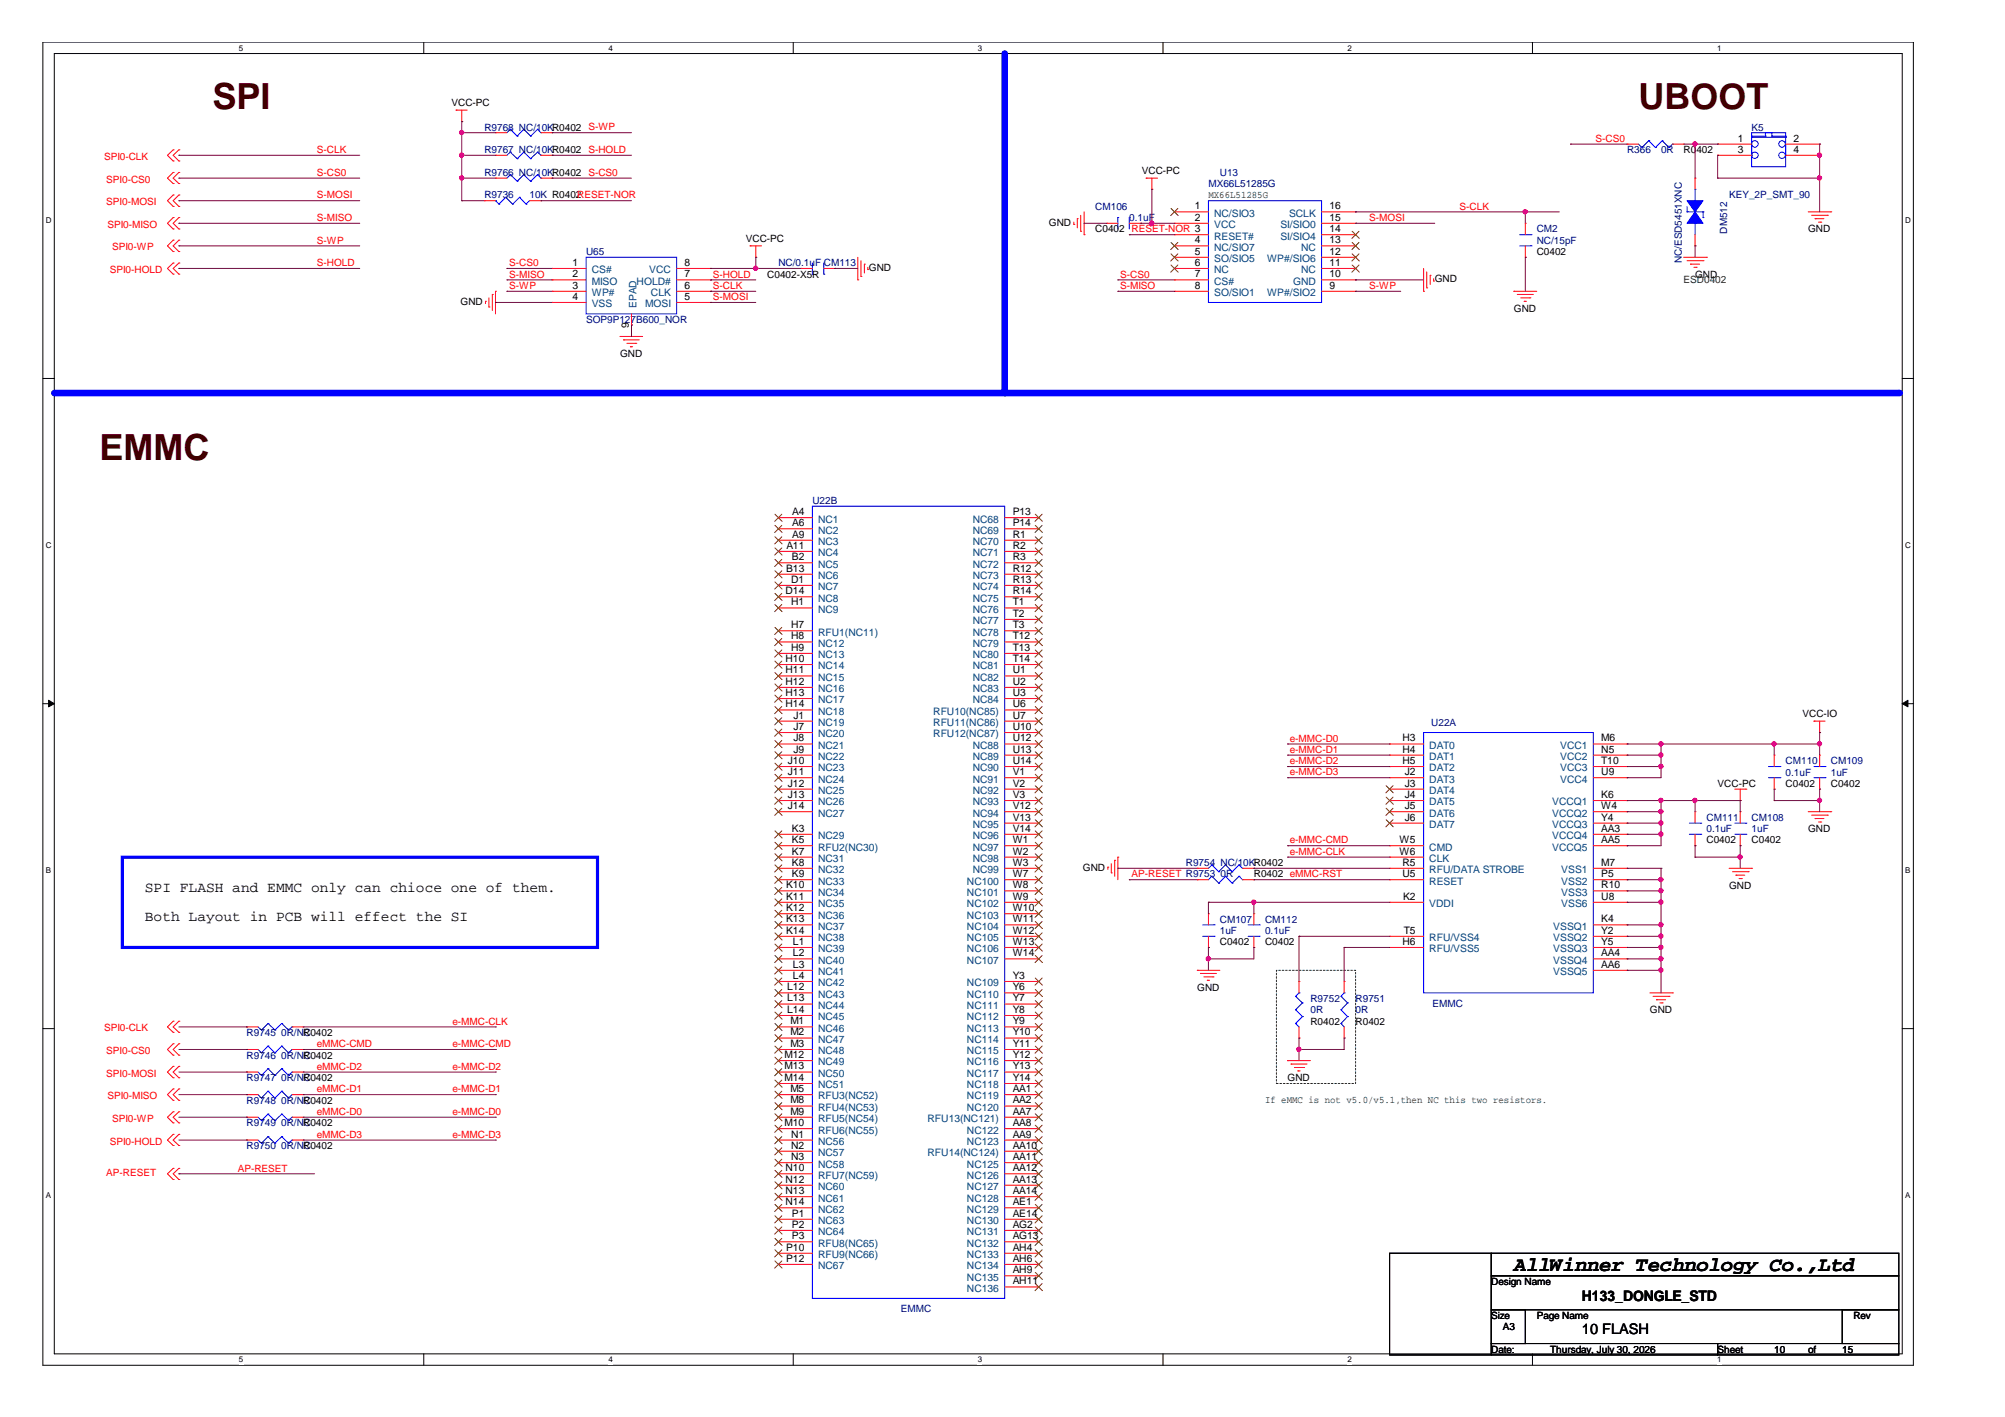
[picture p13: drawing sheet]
<svg xmlns="http://www.w3.org/2000/svg" width="297mm" height="210mm" viewBox="0 0 297 210" stroke-linecap="round" stroke-linejoin="round" font-family="sans-serif">
<defs><g id="words">
<g font-size="5.3" fill="#400000">
<text x="31.5" y="16.2">SPI</text>
<text x="242.7" y="16.2">UBOOT</text>
<text x="14.7" y="68.2">EMMC</text>
</g>
<text font-size="3" x="224.3" y="188.2">AllWinner Technology Co.,Ltd</text>
<g font-size="2.2">
<text x="21.5" y="132.1">SPI FLASH and EMMC only can chioce one of them.</text>
<text x="21.5" y="136.4">Both Layout in PCB will effect the SI</text>
<text x="234.4" y="197.7">10 FLASH</text>
<text x="234.4" y="192.7">H133_DONGLE_STD</text>
</g>
<g font-size="1.5">
<text x="66.9" y="15.6">VCC-PC</text>
<text x="249.4" y="22.7">R0402</text>
<text x="257.5" y="21">1</text>
<text x="257.5" y="22.6">3</text>
<text x="265.7" y="21">2</text>
<text x="265.7" y="22.6">4</text>
<text x="169.2" y="25.7">VCC-PC</text>
<text x="110.5" y="35.8">VCC-PC</text>
<text x="155.4" y="33.4">GND</text>
<text x="162.3" y="34.4">C0402 RESET-NOR 3</text>
<text x="177" y="31">1</text>
<text x="177" y="32.7">2</text>
<text x="197" y="34.4">14</text>
<text x="197" y="32.7">15</text>
<text x="197" y="31">16</text>
<text x="267.9" y="34.4">GND</text>
<text x="84.8" y="39.4">1</text>
<text x="84.8" y="41.1">2</text>
<text x="101.4" y="41.1">7</text>
<text x="101.4" y="39.4">8</text>
<text x="113.7" y="41.1">C0402-X5R</text>
<text x="128.7" y="40.1">GND</text>
<text x="177" y="41.1">7</text>
<text x="177" y="36">4</text>
<text x="177" y="37.7">5</text>
<text x="177" y="39.4">6</text>
<text x="197" y="41.1">10</text>
<text x="197" y="39.4">11</text>
<text x="197" y="36">13</text>
<text x="197" y="37.7">12</text>
<text x="212.6" y="41.8">GND</text>
<text x="227.7" y="37.8">C0402</text>
<text x="251.1" y="41.1">GND</text>
<text x="68.2" y="45.1">GND</text>
<text x="84.8" y="42.8">3</text>
<text x="84.8" y="44.4">4</text>
<text x="101.4" y="44.4">5</text>
<text x="101.4" y="42.8">6</text>
<text x="177" y="42.8">8</text>
<text x="197" y="42.8">9</text>
<text x="224.3" y="46.2">GND</text>
<text x="91.9" y="52.9">GND</text>
<text x="93.2" y="48.5" transform="rotate(-90 93.2 48.5)">9</text>
<text x="117.3" y="76.3">A4</text>
<text x="117.3" y="77.9">A6</text>
<text x="150" y="76.3">P13</text>
<text x="150" y="77.9">P14</text>
<text x="116.5" y="81.3">A11</text>
<text x="117.3" y="83">B2</text>
<text x="117.3" y="79.6">A9</text>
<text x="150" y="79.6">R1</text>
<text x="150" y="81.3">R2</text>
<text x="150" y="83">R3</text>
<text x="116.4" y="88">D14</text>
<text x="116.5" y="84.7">B13</text>
<text x="117.2" y="86.3">D1</text>
<text x="117.2" y="89.7">H1</text>
<text x="150" y="84.7">R12</text>
<text x="150" y="86.3">R13</text>
<text x="150" y="88">R14</text>
<text x="150" y="89.7">T1</text>
<text x="117.2" y="93.1">H7</text>
<text x="117.2" y="94.7">H8</text>
<text x="150" y="91.4">T2</text>
<text x="150" y="93.1">T3</text>
<text x="150" y="94.7">T12</text>
<text x="116.4" y="98.1">H10</text>
<text x="116.4" y="99.8">H11</text>
<text x="116.4" y="101.4">H12</text>
<text x="117.2" y="96.4">H9</text>
<text x="150" y="96.4">T13</text>
<text x="150" y="98.1">T14</text>
<text x="150" y="99.8">U1</text>
<text x="150" y="101.4">U2</text>
<text x="116.4" y="103.1">H13</text>
<text x="116.4" y="104.8">H14</text>
<text x="117.6" y="106.4">J1</text>
<text x="150" y="103.1">U3</text>
<text x="150" y="104.8">U6</text>
<text x="150" y="106.4">U7</text>
<text x="267" y="106.2">VCC-IO</text>
<text x="116.7" y="113.2">J10</text>
<text x="117.6" y="108.1">J7</text>
<text x="117.6" y="109.8">J8</text>
<text x="117.6" y="111.5">J9</text>
<text x="150" y="109.8">U12</text>
<text x="150" y="111.5">U13</text>
<text x="150" y="113.2">U14</text>
<text x="150" y="108.1">U10</text>
<text x="207.8" y="109.8">H3</text>
<text x="207.8" y="111.5">H4</text>
<text x="207.8" y="113.2">H5</text>
<text x="237.2" y="109.8">M6</text>
<text x="237.2" y="111.5">N5</text>
<text x="237.2" y="113.2">T10</text>
<text x="116.7" y="114.8">J11</text>
<text x="116.7" y="116.5">J12</text>
<text x="116.7" y="118.2">J13</text>
<text x="116.7" y="119.9">J14</text>
<text x="150" y="114.8">V1</text>
<text x="150" y="116.5">V2</text>
<text x="150" y="118.2">V3</text>
<text x="150" y="119.9">V12</text>
<text x="208.1" y="114.8">J2</text>
<text x="208.1" y="116.5">J3</text>
<text x="208.1" y="118.2">J4</text>
<text x="208.1" y="119.9">J5</text>
<text x="237.2" y="118.2">K6</text>
<text x="237.2" y="114.8">U9</text>
<text x="237.2" y="119.9">W4</text>
<text x="254.5" y="116.6">VCC-PC</text>
<text x="264.5" y="116.6">C0402</text>
<text x="271.2" y="116.6">C0402</text>
<text x="117.3" y="123.2">K3</text>
<text x="117.3" y="124.9">K5</text>
<text x="150" y="121.6">V13</text>
<text x="150" y="123.2">V14</text>
<text x="150" y="124.9">W1</text>
<text x="207.3" y="124.9">W5</text>
<text x="208.1" y="121.6">J6</text>
<text x="237.2" y="121.6">Y4</text>
<text x="237.2" y="123.2">AA3</text>
<text x="237.2" y="124.9">AA5</text>
<text x="252.8" y="124.9">C0402</text>
<text x="259.5" y="124.9">C0402</text>
<text x="267.9" y="123.3">GND</text>
<text x="116.5" y="131.6">K10</text>
<text x="117.3" y="126.6">K7</text>
<text x="117.3" y="128.2">K8</text>
<text x="117.3" y="129.9">K9</text>
<text x="150" y="126.6">W2</text>
<text x="150" y="128.2">W3</text>
<text x="150" y="129.9">W7</text>
<text x="150" y="131.6">W8</text>
<text x="160.4" y="129">GND</text>
<text x="185.8" y="130">R0402 eMMC-RST</text>
<text x="207.3" y="126.6">W6</text>
<text x="207.8" y="128.2">R5</text>
<text x="207.8" y="129.9">U5</text>
<text x="237.2" y="128.2">M7</text>
<text x="237.2" y="129.9">P5</text>
<text x="237.2" y="131.6">R10</text>
<text x="256.2" y="131.7">GND</text>
<text x="116.5" y="133.3">K11</text>
<text x="116.5" y="135">K12</text>
<text x="116.5" y="136.6">K13</text>
<text x="150" y="133.3">W9</text>
<text x="150" y="135">W10</text>
<text x="150" y="136.6">W11</text>
<text x="207.9" y="133.3">K2</text>
<text x="237.2" y="136.6">K4</text>
<text x="237.2" y="133.3">U8</text>
<text x="116.5" y="138.3">K14</text>
<text x="117.5" y="140">L1</text>
<text x="117.5" y="141.7">L2</text>
<text x="117.5" y="143.4">L3</text>
<text x="150" y="138.3">W12</text>
<text x="150" y="140">W13</text>
<text x="150" y="141.7">W14</text>
<text x="180.7" y="140.1">C0402</text>
<text x="187.4" y="140.1">C0402</text>
<text x="207.8" y="140">H6</text>
<text x="208" y="138.3">T5</text>
<text x="237.2" y="138.3">Y2</text>
<text x="237.2" y="140">Y5</text>
<text x="237.2" y="141.7">AA4</text>
<text x="237.2" y="143.4">AA6</text>
<text x="116.6" y="146.7">L12</text>
<text x="116.6" y="148.4">L13</text>
<text x="117.5" y="145">L4</text>
<text x="150" y="145">Y3</text>
<text x="150" y="146.7">Y6</text>
<text x="150" y="148.4">Y7</text>
<text x="177.4" y="146.7">GND</text>
<text x="44.9" y="153.5">R0402</text>
<text x="116.6" y="150">L14</text>
<text x="117.1" y="151.7">M1</text>
<text x="117.1" y="153.4">M2</text>
<text x="117.1" y="155.1">M3</text>
<text x="150" y="150">Y8</text>
<text x="150" y="151.7">Y9</text>
<text x="150" y="153.4">Y10</text>
<text x="150" y="155.1">Y11</text>
<text x="194.1" y="151.8">R0402</text>
<text x="200.8" y="151.8">R0402</text>
<text x="244.4" y="150.1">GND</text>
<text x="44.9" y="156.8">R0402</text>
<text x="44.9" y="160.2">R0402</text>
<text x="116.2" y="156.7">M12</text>
<text x="116.2" y="158.4">M13</text>
<text x="116.2" y="160.1">M14</text>
<text x="117.1" y="161.8">M5</text>
<text x="150" y="156.7">Y12</text>
<text x="150" y="158.4">Y13</text>
<text x="150" y="160.1">Y14</text>
<text x="150" y="161.8">AA1</text>
<text x="190.8" y="160.2">GND</text>
<text x="44.9" y="166.8">R0402</text>
<text x="44.9" y="163.5">R0402</text>
<text x="116.2" y="166.8">M10</text>
<text x="117.1" y="163.5">M8</text>
<text x="117.1" y="165.1">M9</text>
<text x="150" y="163.5">AA2</text>
<text x="150" y="165.1">AA7</text>
<text x="150" y="166.8">AA8</text>
<text x="44.9" y="170.2">R0402</text>
<text x="116.4" y="173.5">N10</text>
<text x="117.2" y="168.5">N1</text>
<text x="117.2" y="170.2">N2</text>
<text x="117.2" y="171.8">N3</text>
<text x="150" y="168.5">AA9</text>
<text x="150" y="170.2">AA10</text>
<text x="150" y="171.8">AA11</text>
<text x="150" y="173.5">AA12</text>
<text x="116.4" y="175.2">N12</text>
<text x="116.4" y="176.9">N13</text>
<text x="116.4" y="178.5">N14</text>
<text x="150" y="175.2">AA13</text>
<text x="150" y="176.9">AA14</text>
<text x="150" y="178.5">AE1</text>
<text x="116.5" y="185.3">P10</text>
<text x="117.3" y="180.2">P1</text>
<text x="117.3" y="181.9">P2</text>
<text x="117.3" y="183.6">P3</text>
<text x="150" y="180.2">AE14</text>
<text x="150" y="181.9">AG2</text>
<text x="150" y="183.6">AG13</text>
<text x="150" y="185.3">AH4</text>
<text x="116.5" y="186.9">P12</text>
<text x="150" y="186.9">AH6</text>
<text x="150" y="188.6">AH9</text>
<text x="150" y="190.3">AH11</text>
<text x="220.9" y="190.3">Design Name</text>
<text x="220.9" y="195.4">Size</text>
<text x="222.6" y="197">A3</text>
<text x="227.7" y="195.4">Page Name</text>
<text x="274.6" y="195.4">Rev</text>
<text x="220.9" y="200.4">Date:</text>
<text x="229.7" y="200.4">Thursday, July 30, 2026</text>
<text x="254.5" y="200.4">Sheet</text>
<text x="262.8" y="200.4">10</text>
<text x="267.9" y="200.4">of</text>
<text x="272.9" y="200.4">15</text>
</g>
<g font-size="1.5" fill="#f00">
<text x="15.4" y="23.7">SPI0-CLK</text>
<text x="46.9" y="22.7">S-CLK</text>
<text x="236.4" y="21">S-CS0</text>
<text x="15.7" y="27.1">SPI0-CS0</text>
<text x="46.9" y="29.4">S-MOSI</text>
<text x="46.9" y="26">S-CS0</text>
<text x="15.7" y="30.4">SPI0-MOSI</text>
<text x="15.9" y="33.8">SPI0-MISO</text>
<text x="46.9" y="32.7">S-MISO</text>
<text x="202.9" y="32.7">S-MOSI</text>
<text x="216.2" y="31">S-CLK</text>
<text x="16.3" y="40.5">SPI0-HOLD</text>
<text x="16.6" y="37.1">SPI0-WP</text>
<text x="46.9" y="36.1">S-WP</text>
<text x="46.9" y="39.4">S-HOLD</text>
<text x="75.4" y="39.4">S-CS0</text>
<text x="75.4" y="41.1">S-MISO</text>
<text x="105.6" y="41.1">S-HOLD</text>
<text x="165.9" y="41.1">S-CS0</text>
<text x="75.4" y="42.8">S-WP</text>
<text x="105.6" y="44.5">S-MOSI</text>
<text x="105.6" y="42.8">S-CLK</text>
<text x="165.9" y="42.8">S-MISO</text>
<text x="202.9" y="42.8">S-WP</text>
<text x="191.1" y="113.2">e-MMC-D2</text>
<text x="191.1" y="109.9">e-MMC-D0</text>
<text x="191.1" y="111.5">e-MMC-D1</text>
<text x="191.1" y="114.9">e-MMC-D3</text>
<text x="191.1" y="124.9">e-MMC-CMD</text>
<text x="167.6" y="130">AP-RESET R9753 0R</text>
<text x="191.1" y="126.6">e-MMC-CLK</text>
<text x="15.4" y="152.8">SPI0-CLK</text>
<text x="46.9" y="155.1">eMMC-CMD</text>
<text x="67.1" y="155.1">e-MMC-CMD</text>
<text x="67.1" y="151.8">e-MMC-CLK</text>
<text x="15.7" y="156.1">SPI0-CS0</text>
<text x="15.7" y="159.5">SPI0-MOSI</text>
<text x="46.9" y="158.5">eMMC-D2</text>
<text x="46.9" y="161.8">eMMC-D1</text>
<text x="67.1" y="158.5">e-MMC-D2</text>
<text x="67.1" y="161.8">e-MMC-D1</text>
<text x="15.9" y="162.8">SPI0-MISO</text>
<text x="16.6" y="166.2">SPI0-WP</text>
<text x="46.9" y="165.2">eMMC-D0</text>
<text x="67.1" y="165.2">e-MMC-D0</text>
<text x="16.3" y="169.6">SPI0-HOLD</text>
<text x="35.2" y="173.5">AP-RESET</text>
<text x="46.9" y="168.5">eMMC-D3</text>
<text x="67.1" y="168.5">e-MMC-D3</text>
<text x="15.7" y="174.3">AP-RESET</text>
</g>
<g font-size="1.5" fill="#000080">
<text x="71.8" y="22.7">R9767 NC/10KR0402 S-HOLD</text>
<text x="71.8" y="19.4">R9768 NC/10KR0402 S-WP</text>
<text x="241" y="22.7">R366</text>
<text x="246.1" y="22.7">0R</text>
<text x="259.5" y="19.4">K5</text>
<text x="71.8" y="29.4">R9736</text>
<text x="71.8" y="26">R9766 NC/10KR0402 S-CS0</text>
<text x="78.4" y="29.4">10K R0402RESET-NOR</text>
<text x="179" y="27.7">MX66L51285G</text>
<text x="180.7" y="26">U13</text>
<text x="256.2" y="29.4">KEY_2P_SMT_90</text>
<text x="162.3" y="31.1">CM106</text>
<text x="167.3" y="32.7">0.1uF</text>
<text x="227.7" y="34.4">CM2</text>
<text x="255.9" y="34.6" transform="rotate(-90 255.9 34.6)">DM512</text>
<text x="86.8" y="37.8">U65</text>
<text x="115.3" y="39.5">NC/0.1uF CM113</text>
<text x="227.7" y="36.1">NC/15pF</text>
<text x="249.2" y="39" transform="rotate(-90 249.2 39)">NC/ESD5451XNC</text>
<text x="86.8" y="47.9">SOP9P127B600_NOR</text>
<text x="120.4" y="74.6">U22B</text>
<text x="212" y="107.5">U22A</text>
<text x="264.5" y="113.2">CM110</text>
<text x="271.2" y="113.2">CM109</text>
<text x="264.5" y="114.9">0.1uF</text>
<text x="271.2" y="114.9">1uF</text>
<text x="252.8" y="121.6">CM111</text>
<text x="252.8" y="123.3">0.1uF</text>
<text x="259.5" y="121.6">CM108</text>
<text x="259.5" y="123.3">1uF</text>
<text x="175.7" y="128.3">R9754 NC/10KR0402</text>
<text x="180.7" y="136.7">CM107</text>
<text x="187.4" y="136.7">CM112</text>
<text x="180.7" y="138.4">1uF</text>
<text x="187.4" y="138.4">0.1uF</text>
<text x="194.1" y="148.4">R9752</text>
<text x="200.8" y="148.4">R9751</text>
<text x="212.2" y="149.1">EMMC</text>
<text x="36.5" y="153.5">R9745 0R/NC</text>
<text x="194.1" y="150.1">0R</text>
<text x="200.8" y="150.1">0R</text>
<text x="36.5" y="156.8">R9746 0R/NC</text>
<text x="36.5" y="160.2">R9747 0R/NC</text>
<text x="36.5" y="166.8">R9749 0R/NC</text>
<text x="36.5" y="163.5">R9748 0R/NC</text>
<text x="36.5" y="170.2">R9750 0R/NC</text>
<text x="133.4" y="194.4">EMMC</text>
</g>
<g font-size="1.5" fill="#008000">
<text x="179" y="29.3">MX66L51285G</text>
<text x="249.4" y="42">ESD0402</text>
<text x="187.4" y="163.4">If eMMC is not v5.0/v5.1,then NC this two resistors.</text>
</g>
<g font-size="1.5" fill="#004080">
<text x="179.9" y="35.5">RESET#</text>
<text x="179.9" y="32.1">NC/SIO3</text>
<text x="179.9" y="33.8">VCC</text>
<text x="189.7" y="35.5">SI/SIO4</text>
<text x="189.7" y="33.8">SI/SIO0</text>
<text x="191" y="32.1">SCLK</text>
<text x="87.7" y="40.5">CS#</text>
<text x="96.2" y="40.5">VCC</text>
<text x="179.9" y="37.1">NC/SIO7</text>
<text x="179.9" y="38.8">SO/SIO5</text>
<text x="179.9" y="40.5">NC</text>
<text x="187.7" y="38.8">WP#/SIO6</text>
<text x="192.7" y="40.5">NC</text>
<text x="192.7" y="37.1">NC</text>
<text x="87.7" y="42.2">MISO</text>
<text x="87.7" y="43.9">WP#</text>
<text x="87.7" y="45.5">VSS</text>
<text x="94.3" y="45.6" transform="rotate(-90 94.3 45.6)">EPAD</text>
<text x="94.3" y="42.2">HOLD#</text>
<text x="95.6" y="45.5">MOSI</text>
<text x="96.4" y="43.9">CLK</text>
<text x="179.9" y="42.2">CS#</text>
<text x="179.9" y="43.9">SO/SIO1</text>
<text x="187.7" y="43.9">WP#/SIO2</text>
<text x="191.6" y="42.2">GND</text>
<text x="121.2" y="77.4">NC1</text>
<text x="144.1" y="77.4">NC68</text>
<text x="121.2" y="79.1">NC2</text>
<text x="121.2" y="80.7">NC3</text>
<text x="121.2" y="82.4">NC4</text>
<text x="144.1" y="79.1">NC69</text>
<text x="144.1" y="80.7">NC70</text>
<text x="144.1" y="82.4">NC71</text>
<text x="121.2" y="84.1">NC5</text>
<text x="121.2" y="85.8">NC6</text>
<text x="121.2" y="87.4">NC7</text>
<text x="121.2" y="89.1">NC8</text>
<text x="144.1" y="84.1">NC72</text>
<text x="144.1" y="85.8">NC73</text>
<text x="144.1" y="87.4">NC74</text>
<text x="144.1" y="89.1">NC75</text>
<text x="121.2" y="90.8">NC9</text>
<text x="121.2" y="94.2">RFU1(NC11)</text>
<text x="121.2" y="95.8">NC12</text>
<text x="144.1" y="90.8">NC76</text>
<text x="144.1" y="92.5">NC77</text>
<text x="144.1" y="94.2">NC78</text>
<text x="144.1" y="95.8">NC79</text>
<text x="121.2" y="97.5">NC13</text>
<text x="121.2" y="99.2">NC14</text>
<text x="121.2" y="100.9">NC15</text>
<text x="144.1" y="97.5">NC80</text>
<text x="144.1" y="99.2">NC81</text>
<text x="144.1" y="100.9">NC82</text>
<text x="121.2" y="102.5">NC16</text>
<text x="121.2" y="104.2">NC17</text>
<text x="121.2" y="105.9">NC18</text>
<text x="121.2" y="107.5">NC19</text>
<text x="138.3" y="105.9">RFU10(NC85)</text>
<text x="138.3" y="107.5">RFU11(NC86)</text>
<text x="144.1" y="102.5">NC83</text>
<text x="144.1" y="104.2">NC84</text>
<text x="121.2" y="109.2">NC20</text>
<text x="121.2" y="110.9">NC21</text>
<text x="121.2" y="112.6">NC22</text>
<text x="138.3" y="109.2">RFU12(NC87)</text>
<text x="144.1" y="110.9">NC88</text>
<text x="144.1" y="112.6">NC89</text>
<text x="211.8" y="110.9">DAT0</text>
<text x="211.8" y="112.6">DAT1</text>
<text x="231.1" y="110.9">VCC1</text>
<text x="231.1" y="112.6">VCC2</text>
<text x="121.2" y="114.3">NC23</text>
<text x="121.2" y="115.9">NC24</text>
<text x="121.2" y="117.6">NC25</text>
<text x="121.2" y="119.3">NC26</text>
<text x="144.1" y="114.3">NC90</text>
<text x="144.1" y="115.9">NC91</text>
<text x="144.1" y="117.6">NC92</text>
<text x="144.1" y="119.3">NC93</text>
<text x="211.8" y="114.3">DAT2</text>
<text x="211.8" y="115.9">DAT3</text>
<text x="211.8" y="117.6">DAT4</text>
<text x="211.8" y="119.3">DAT5</text>
<text x="230" y="119.3">VCCQ1</text>
<text x="231.1" y="114.3">VCC3</text>
<text x="231.1" y="115.9">VCC4</text>
<text x="121.2" y="121">NC27</text>
<text x="121.2" y="124.3">NC29</text>
<text x="121.2" y="126">RFU2(NC30)</text>
<text x="144.1" y="121">NC94</text>
<text x="144.1" y="122.7">NC95</text>
<text x="144.1" y="124.3">NC96</text>
<text x="144.1" y="126">NC97</text>
<text x="211.8" y="121">DAT6</text>
<text x="211.8" y="122.7">DAT7</text>
<text x="211.8" y="126">CMD</text>
<text x="230" y="121">VCCQ2</text>
<text x="230" y="122.7">VCCQ3</text>
<text x="230" y="124.3">VCCQ4</text>
<text x="230" y="126">VCCQ5</text>
<text x="121.2" y="127.7">NC31</text>
<text x="121.2" y="129.3">NC32</text>
<text x="121.2" y="131">NC33</text>
<text x="143.3" y="131">NC100</text>
<text x="144.1" y="127.7">NC98</text>
<text x="144.1" y="129.3">NC99</text>
<text x="211.8" y="129.3">RFU/DATA STROBE</text>
<text x="211.8" y="131">RESET</text>
<text x="211.8" y="127.7">CLK</text>
<text x="231.3" y="129.3">VSS1</text>
<text x="231.3" y="131">VSS2</text>
<text x="121.2" y="132.7">NC34</text>
<text x="121.2" y="134.4">NC35</text>
<text x="121.2" y="136.1">NC36</text>
<text x="121.2" y="137.7">NC37</text>
<text x="143.3" y="132.7">NC101</text>
<text x="143.3" y="134.4">NC102</text>
<text x="143.3" y="136.1">NC103</text>
<text x="143.3" y="137.7">NC104</text>
<text x="211.8" y="134.4">VDDI</text>
<text x="230.1" y="137.7">VSSQ1</text>
<text x="231.3" y="132.7">VSS3</text>
<text x="231.3" y="134.4">VSS6</text>
<text x="121.2" y="139.4">NC38</text>
<text x="121.2" y="141.1">NC39</text>
<text x="121.2" y="142.8">NC40</text>
<text x="143.3" y="139.4">NC105</text>
<text x="143.3" y="141.1">NC106</text>
<text x="143.3" y="142.8">NC107</text>
<text x="211.8" y="141.1">RFU/VSS5</text>
<text x="211.8" y="139.4">RFU/VSS4</text>
<text x="230.1" y="139.4">VSSQ2</text>
<text x="230.1" y="141.1">VSSQ3</text>
<text x="230.1" y="142.8">VSSQ4</text>
<text x="121.2" y="144.5">NC41</text>
<text x="121.2" y="146.1">NC42</text>
<text x="121.2" y="147.8">NC43</text>
<text x="121.2" y="149.5">NC44</text>
<text x="143.3" y="146.1">NC109</text>
<text x="143.3" y="147.8">NC110</text>
<text x="143.3" y="149.5">NC111</text>
<text x="230.1" y="144.5">VSSQ5</text>
<text x="121.2" y="151.1">NC45</text>
<text x="121.2" y="152.8">NC46</text>
<text x="121.2" y="154.5">NC47</text>
<text x="143.3" y="151.1">NC112</text>
<text x="143.3" y="152.8">NC113</text>
<text x="143.3" y="154.5">NC114</text>
<text x="121.2" y="156.2">NC48</text>
<text x="121.2" y="157.8">NC49</text>
<text x="121.2" y="159.5">NC50</text>
<text x="121.2" y="161.2">NC51</text>
<text x="143.3" y="156.2">NC115</text>
<text x="143.3" y="157.8">NC116</text>
<text x="143.3" y="159.5">NC117</text>
<text x="143.3" y="161.2">NC118</text>
<text x="121.2" y="162.9">RFU3(NC52)</text>
<text x="121.2" y="164.6">RFU4(NC53)</text>
<text x="121.2" y="166.2">RFU5(NC54)</text>
<text x="121.2" y="167.9">RFU6(NC55)</text>
<text x="137.4" y="166.2">RFU13(NC121)</text>
<text x="143.3" y="162.9">NC119</text>
<text x="143.3" y="164.6">NC120</text>
<text x="143.3" y="167.9">NC122</text>
<text x="121.2" y="169.6">NC56</text>
<text x="121.2" y="171.3">NC57</text>
<text x="121.2" y="172.9">NC58</text>
<text x="137.4" y="171.3">RFU14(NC124)</text>
<text x="143.3" y="169.6">NC123</text>
<text x="143.3" y="172.9">NC125</text>
<text x="121.2" y="174.6">RFU7(NC59)</text>
<text x="121.2" y="176.3">NC60</text>
<text x="121.2" y="178">NC61</text>
<text x="121.2" y="179.6">NC62</text>
<text x="143.3" y="174.6">NC126</text>
<text x="143.3" y="176.3">NC127</text>
<text x="143.3" y="178">NC128</text>
<text x="143.3" y="179.6">NC129</text>
<text x="121.2" y="181.3">NC63</text>
<text x="121.2" y="183">NC64</text>
<text x="121.2" y="184.7">RFU8(NC65)</text>
<text x="143.3" y="181.3">NC130</text>
<text x="143.3" y="183">NC131</text>
<text x="143.3" y="184.7">NC132</text>
<text x="121.2" y="186.4">RFU9(NC66)</text>
<text x="121.2" y="188">NC67</text>
<text x="143.3" y="186.4">NC133</text>
<text x="143.3" y="188">NC134</text>
<text x="143.3" y="189.7">NC135</text>
<text x="143.3" y="191.4">NC136</text>
</g>
<g font-size="1.2">
<text x="35.4" y="7.5">5</text>
<text x="90.1" y="7.5">4</text>
<text x="144.9" y="7.5">3</text>
<text x="199.6" y="7.5">2</text>
<text x="254.4" y="7.5">1</text>
<text x="6.8" y="33.1">D</text>
<text x="282.2" y="33.1">D</text>
<text x="6.8" y="81.2">C</text>
<text x="282.2" y="81.2">C</text>
<text x="6.8" y="129.4">B</text>
<text x="282.2" y="129.4">B</text>
<text x="6.8" y="177.5">A</text>
<text x="282.2" y="177.5">A</text>
<text x="35.4" y="201.8">5</text>
<text x="90.1" y="201.8">4</text>
<text x="144.9" y="201.8">3</text>
<text x="199.6" y="201.8">2</text>
<text x="254.4" y="201.8">1</text>
</g>
</g></defs>
<path d="M6.3 6.2h277.2v196h-277.2zM8 7.9h273.8v192.6h-273.8z" fill="none" stroke="#000" stroke-width=".15"/>
<g fill="#fff">
<path d="M35.4 6.4h.6v1.4h-.6z"/>
<path d="M35.4 200.7h.6v1.4h-.6z"/>
</g>
<path d="M62.8 6.2v1.7M62.8 200.5v1.7" fill="none" stroke="#000" stroke-width=".15"/>
<g fill="#fff">
<path d="M90.1 6.4h.7v1.4h-.7z"/>
<path d="M90.1 200.7h.7v1.4h-.7z"/>
</g>
<path d="M117.5 6.2v1.7M117.5 200.5v1.7" fill="none" stroke="#000" stroke-width=".15"/>
<g fill="#fff">
<path d="M144.9 6.4h.6v1.4h-.6z"/>
<path d="M144.9 200.7h.6v1.4h-.6z"/>
</g>
<path d="M172.3 6.2v1.7M172.3 200.5v1.7" fill="none" stroke="#000" stroke-width=".15"/>
<g fill="#fff">
<path d="M199.6 6.4h.7v1.4h-.7z"/>
<path d="M199.6 200.7h.7v1.4h-.7z"/>
</g>
<path d="M227 6.2v1.7M227 200.5v1.7" fill="none" stroke="#000" stroke-width=".15"/>
<g fill="#fff">
<path d="M254.4 6.4h.6v1.4h-.6z"/>
<path d="M254.4 200.7h.6v1.4h-.6z"/>
<path d="M6.8 32h.8v1.3h-.8z"/>
<path d="M282.2 32h.9v1.3h-.9z"/>
<path d="M6.8 80.1h.8v1.4h-.8z"/>
<path d="M282.2 80.1h.9v1.4h-.9z"/>
</g>
<path d="M6.3 56.1h1.7M281.8 56.1h1.7" fill="none" stroke="#000" stroke-width=".15"/>
<g fill="#fff">
<path d="M6.8 128.3h.7v1.3h-.7z"/>
<path d="M282.2 128.3h.8v1.3h-.8z"/>
</g>
<path d="M6.3 104.2h1.7M281.8 104.2h1.7" fill="none" stroke="#000" stroke-width=".15"/>
<path d="M7.2 103.7l.8 .5-.8 .5zM281.8 104.2l.9-.5v1z" fill="#000" stroke="#000" stroke-width=".15"/>
<g fill="#fff">
<path d="M6.8 176.4h.7v1.4h-.7z"/>
<path d="M282.2 176.4h.8v1.4h-.8z"/>
</g>
<path d="M6.3 152.4h1.7M281.8 152.4h1.7" fill="none" stroke="#000" stroke-width=".15"/>
<path d="M8 58.2h273.3" fill="none" stroke="#00f" stroke-width=".97"/>
<circle cx="281.3" cy="58.2" r=".49" fill="#00f"/>
<path d="M148.8 7.9v50.3" fill="none" stroke="#00f" stroke-width=".97"/>
<circle cx="148.8" cy="58.2" r=".49" fill="#00f"/>
<path d="M18.1 127h70.4v13.3h-70.4z" fill="none" stroke="#00f" stroke-width=".47"/>
<path d="M189.1 143.7h11.7v16.8h-11.7z" fill="none" stroke="#008000" stroke-width=".15" stroke-dasharray=".3 .3"/>
<g fill="none" stroke="#f00" stroke-width=".15">
<path d="M67.6 16.3h.1M67.6 16.3h1.6M68.4 18h.1M68.4 16.3v1.7M73.4 19.7h.1M73.4 19.7h1.7M80.1 19.7h1.7M81.8 19.7h.1M25.7 25.5h.1M25.7 27.2h.1M25.7 28.9h.1M25.7 30.6h.1"/>
<path d="M25.7 32.2h.1M25.7 33.9h.1M25.7 35.6h.1M25.7 37.3h.1M25.7 22.2h.1M25.7 23.8h.1M25.7 39h.1M25.7 25.5l-.9 .9 .9 .8M25.7 28.9l-.9 .8 .9 .9M25.7 32.2l-.9 .9 .9 .8M25.7 35.6l-.9 .8 .9 .9M25.7 22.2l-.9 .8 .9 .8"/>
<path d="M25.7 39l-.9 .8 .9 .8M26.5 25.5h.1M26.5 27.2h.1M26.5 28.9h.1M26.5 30.6h.1M26.5 32.2h.1M26.5 33.9h.1M26.5 35.6h.1M26.5 37.3h.1M26.5 22.2h.1M26.5 23.8h.1M26.5 39h.1"/>
<path d="M26.5 25.5l-.8 .9 .8 .8M26.5 28.9l-.8 .8 .8 .9M26.5 32.2l-.8 .9 .8 .8M26.5 35.6l-.8 .8 .8 .9M26.5 22.2l-.8 .8 .8 .8M26.5 39l-.8 .8 .8 .8M71.8 29.7h.1M71.8 29.7h1.6M73.4 23h.1M73.4 26.4h.1M73.4 26.4h1.7M73.4 23h1.7"/>
<path d="M78.4 29.7h1.7M80.1 29.7h.1M80.1 26.4h1.7M80.1 23h1.7M81.8 23h.1M81.8 39.8h.1M81.8 26.4h.1M81.8 39.8h5M100.2 39.8h5.1M105.3 39.8h.1M111.1 36.4h.1M111.1 36.4h1.7"/>
<path d="M112 38.1h.1M112 36.4v1.7M118.7 39.8h.1M118.7 39.8h1.7M122 39.8h1.7M123.7 39.8h.1M127.1 38.1v3.4M127.6 38.6v2.4M128.1 39.1h.1M128.1 39.1v1.3M128.6 39.9h.1M128.6 39.6v.3"/>
<path d="M159.1 33.2h.1M159.1 32.9v.3M159.6 32.4h.1M159.6 32.4v1.4M160.1 34.3h.1M160.1 31.9v2.4M160.6 34.8h.1M160.6 31.4v3.4M164 33.1h.1M164 33.1h1.6M167.3 33.1h1.7M169 33.1h.1"/>
<path d="M169.8 26.4h.1M169.8 26.4h1.7M170.6 28h.1M170.6 26.4v1.6M174 34.8h.1M174 36.4h.1M174 38.1h.1M174 39.8h.1M174 31.4h.1M174 33.1h.1M174 38.1h5M174 36.4h5"/>
<path d="M174 31.4h5M174 39.8h5M174 33.1h5M174 34.8h5M195.8 38.1h5M195.8 36.4h5M195.8 31.4h5M195.8 39.8h5M195.8 33.1h5M195.8 34.8h5M200.8 39.8h.1M200.8 38.1h.1"/>
<path d="M200.8 36.4h.1M200.8 34.8h.1M200.8 33.1h.1M200.8 31.4h.1M210.9 39.8v3.4M226 33.1h.1M226 38.1h.1M226 33.1v1.7M226 36.4v1.7M241 21.4h.1M241 21.4h1.7M247.8 21.4h1.6"/>
<path d="M249.4 21.4h.1M249.4 38.1h3.4M249.9 38.6h2.4M250.4 39.1h.1M250.4 39.1h1.4M251 39.6h.3M251.1 36.4h.1M251.1 26.4h.1M251.1 26.4v1.6M251.1 34.8v1.6M251.3 39.6h.1M252.3 38.6h.1"/>
<path d="M252.8 38.1h.1M254.5 21.4h.1M254.5 23h.1M254.5 23h5M254.5 21.4h5M264.5 23h5.1M264.5 21.4h5.1M267.9 31.4h3.3M268.4 31.9h2.3M268.9 32.4h.1M268.9 32.4h1.3M269.4 32.9h.3"/>
<path d="M269.6 21.4h.1M269.6 23h.1M269.7 32.9h.1M270.7 31.9h.1M271.2 31.4h.1M25.7 40.6h.1M26.5 40.6h.1M71.9 44.6h.1M71.9 44.6v.4M72.4 45.5h.1M72.4 44.1v1.4M72.9 43.6h.1"/>
<path d="M72.9 43.6v2.4M73.4 43.2h.1M73.4 43.2v3.3M81.8 41.5h.1M81.8 43.2h.1M81.8 44.8h.1M81.8 43.2h5M81.8 41.5h5M81.8 44.8h5M91.9 49.8h.1M91.9 49.8h3.3M92.4 50.3h.1"/>
<path d="M92.4 50.3h2.3M92.9 50.9h1.3M93.4 51.4h.1M93.4 51.4h.3M93.6 48.1h.1M93.6 46.5v1.6M94.2 50.9h.1M100.2 43.2h5.1M100.2 41.5h5.1M100.2 44.8h5.1M105.3 44.8h.1M105.3 43.2h.1"/>
<path d="M105.3 41.5h.1M127.1 41.5h.1M127.6 41h.1M174 41.5h.1M174 43.2h.1M174 43.2h5M174 41.5h5M195.8 43.2h5M195.8 41.5h5M200.8 43.2h.1M200.8 41.5h.1M210.9 43.2h.1"/>
<path d="M211.4 42.6h.1M211.4 40.3v2.3M211.9 40.8h.1M211.9 40.8v1.3M212.4 41.6h.1M212.4 41.3v.3M224.3 43.2h.1M224.3 43.2h3.4M224.8 43.6h.1M224.8 43.6h2.4M225.3 44.1h1.4M225.8 44.6h.1"/>
<path d="M225.8 44.6h.3M226.7 44.1h.1M115.3 76.7h.1M115.3 78.3h.1M115.3 76.7h5.1M115.3 78.3h5.1M148.8 76.7h5.1M148.8 78.3h5.1M153.9 76.7h.1M153.9 78.3h.1M115.3 80h.1M115.3 81.7h.1"/>
<path d="M115.3 83.4h.1M115.3 85.1h.1M115.3 86.7h.1M115.3 88.4h.1M115.3 90.1h.1M115.3 93.4h.1M115.3 95.1h.1M115.3 96.8h.1M115.3 98.4h.1M115.3 80h5.1M115.3 81.7h5.1M115.3 83.4h5.1"/>
<path d="M115.3 85.1h5.1M115.3 86.7h5.1M115.3 88.4h5.1M115.3 90.1h5.1M115.3 93.4h5.1M115.3 95.1h5.1M115.3 96.8h5.1M115.3 98.4h5.1M148.8 80h5.1M148.8 81.7h5.1M148.8 83.4h5.1M148.8 85.1h5.1"/>
<path d="M148.8 86.7h5.1M148.8 88.4h5.1M148.8 90.1h5.1M148.8 93.4h5.1M148.8 95.1h5.1M148.8 96.8h5.1M148.8 98.4h5.1M148.8 91.8h5.1M153.9 80h.1M153.9 81.7h.1M153.9 83.4h.1M153.9 85.1h.1"/>
<path d="M153.9 86.7h.1M153.9 88.4h.1M153.9 90.1h.1M153.9 91.8h.1M153.9 93.4h.1M153.9 95.1h.1M153.9 96.8h.1M153.9 98.4h.1M115.3 100.1h.1M115.3 101.8h.1M115.3 103.5h.1M115.3 105.2h.1"/>
<path d="M115.3 106.8h.1M115.3 108.5h.1M115.3 110.2h.1M115.3 111.9h.1M115.3 113.6h.1M115.3 115.2h.1M115.3 116.9h.1M115.3 118.6h.1M115.3 116.9h5.1M115.3 106.8h5.1M115.3 100.1h5.1M115.3 101.8h5.1"/>
<path d="M115.3 103.5h5.1M115.3 105.2h5.1M115.3 108.5h5.1M115.3 110.2h5.1M115.3 111.9h5.1M115.3 113.6h5.1M115.3 115.2h5.1M115.3 118.6h5.1M148.8 116.9h5.1M148.8 106.8h5.1M148.8 100.1h5.1M148.8 101.8h5.1"/>
<path d="M148.8 103.5h5.1M148.8 105.2h5.1M148.8 108.5h5.1M148.8 110.2h5.1M148.8 111.9h5.1M148.8 113.6h5.1M148.8 115.2h5.1M148.8 118.6h5.1M153.9 100.1h.1M153.9 101.8h.1M153.9 103.5h.1M153.9 105.2h.1"/>
<path d="M153.9 106.8h.1M153.9 108.5h.1M153.9 110.2h.1M153.9 111.9h.1M153.9 113.6h.1M153.9 115.2h.1M153.9 116.9h.1M153.9 118.6h.1M205.9 110.2h.1M205.9 111.9h.1M205.9 113.6h.1M205.9 115.2h.1"/>
<path d="M205.9 116.9h.1M205.9 118.6h.1M205.9 116.9h5M205.9 110.2h5M205.9 111.9h5M205.9 113.6h5M205.9 115.2h5M205.9 118.6h5M236.1 110.2h4.9M236.1 111.9h4.9M236.1 113.6h4.9M236.1 115.2h4.9"/>
<path d="M236.1 118.6h4.9M241 118.6h.1M241 110.2h.1M241 111.9h.1M241 113.6h.1M241 115.2h.1M257 116.9h1.7M257.8 118.6h.1M257.8 116.9v1.7M258.7 116.9h.1M262.8 111.9h.1M262.8 116.9h.1"/>
<path d="M262.8 111.9v1.7M262.8 115.2v1.7M268.7 106.8h.1M268.7 106.8h1.7M269.6 108.5h.1M269.6 111.9h.1M269.6 116.9h.1M269.6 106.8v1.7M269.6 111.9v1.7M269.6 115.2v1.7M115.3 120.2h.1M115.3 123.6h.1"/>
<path d="M115.3 125.3h.1M115.3 127h.1M115.3 128.6h.1M115.3 130.3h.1M115.3 132h.1M115.3 133.7h.1M115.3 135.4h.1M115.3 137h.1M115.3 138.7h.1M115.3 128.6h5.1M115.3 120.2h5.1M115.3 123.6h5.1"/>
<path d="M115.3 125.3h5.1M115.3 127h5.1M115.3 130.3h5.1M115.3 132h5.1M115.3 133.7h5.1M115.3 135.4h5.1M115.3 137h5.1M115.3 138.7h5.1M148.8 128.6h5.1M148.8 120.2h5.1M148.8 123.6h5.1M148.8 125.3h5.1"/>
<path d="M148.8 127h5.1M148.8 130.3h5.1M148.8 132h5.1M148.8 133.7h5.1M148.8 135.4h5.1M148.8 137h5.1M148.8 138.7h5.1M148.8 121.9h5.1M153.9 120.2h.1M153.9 121.9h.1M153.9 123.6h.1M153.9 125.3h.1"/>
<path d="M153.9 127h.1M153.9 128.6h.1M153.9 130.3h.1M153.9 132h.1M153.9 133.7h.1M153.9 135.4h.1M153.9 137h.1M153.9 138.7h.1M164.1 128.5h.1M164.1 128.5v.3M164.6 129.3h.1M164.6 127.9v1.4"/>
<path d="M165.1 127.4h.1M165.1 127.4v2.4M165.6 127h.1M165.6 127v3.3M177.4 130.3h.1M177.4 128.6h.1M177.4 128.6h1.6M177.4 130.3h1.6M179 135.4h.1M179 135.4v1.6M179 138.7v1.6M184.1 128.6h1.7"/>
<path d="M184.1 130.3h1.7M185.8 135.4h.1M185.8 130.3h.1M185.8 128.6h.1M185.8 135.4v1.6M185.8 138.7v1.6M205.9 120.2h.1M205.9 121.9h.1M205.9 133.7h.1M205.9 128.6h.1M205.9 138.7h.1M205.9 130.3h.1"/>
<path d="M205.9 125.3h.1M205.9 127h.1M205.9 128.6h5M205.9 120.2h5M205.9 125.3h5M205.9 127h5M205.9 130.3h5M205.9 133.7h5M205.9 138.7h5M205.9 121.9h5M236.1 128.6h4.9M236.1 120.2h4.9"/>
<path d="M236.1 123.6h4.9M236.1 125.3h4.9M236.1 130.3h4.9M236.1 132h4.9M236.1 133.7h4.9M236.1 137h4.9M236.1 138.7h4.9M236.1 121.9h4.9M241 137h.1M241 128.6h.1M241 130.3h.1M241 132h.1"/>
<path d="M241 133.7h.1M241 120.2h.1M241 138.7h.1M241 121.9h.1M241 123.6h.1M241 125.3h.1M251.1 120.2h.1M251.1 125.3h.1M251.1 120.2v1.7M251.1 123.6v1.7M256.2 128.6h3.3M256.7 129.1h2.3"/>
<path d="M257.2 129.6h.1M257.2 129.6h1.3M257.6 130.1h.4M257.8 120.2h.1M257.8 125.3h.1M257.8 120.2v1.7M257.8 123.6v1.7M258 130.1h.1M259 129.1h.1M259.5 128.6h.1M267.9 120.2h3.3M268.4 120.7h2.3"/>
<path d="M268.9 121.3h.1M268.9 121.3h1.3M269.4 121.8h.3M269.7 121.8h.1M270.7 120.7h.1M271.2 120.2h.1M25.7 154.6h.1M25.7 156.3h.1M25.7 158h.1M25.7 159.7h.1M25.7 151.3h.1M25.7 152.9h.1"/>
<path d="M25.7 154.6l-.9 .9 .9 .8M25.7 158l-.9 .8 .9 .9M25.7 151.3l-.9 .8 .9 .8M26.5 154.6h.1M26.5 156.3h.1M26.5 158h.1M26.5 159.7h.1M26.5 151.3h.1M26.5 152.9h.1M26.5 154.6l-.8 .9 .8 .8M26.5 158l-.8 .8 .8 .9M26.5 151.3l-.8 .8 .8 .8"/>
<path d="M36.5 155.5h.1M36.5 158.8h.1M36.5 152.1h.1M36.5 155.5h1.7M36.5 158.8h1.7M36.5 152.1h1.7M43.3 155.5h1.6M43.3 158.8h1.6M43.3 152.1h1.6M44.9 155.5h.1M44.9 158.8h.1M44.9 152.1h.1"/>
<path d="M115.3 140.3h.1M115.3 142h.1M115.3 143.7h.1M115.3 145.4h.1M115.3 147.1h.1M115.3 148.7h.1M115.3 150.4h.1M115.3 152.1h.1M115.3 153.8h.1M115.3 155.5h.1M115.3 157.1h.1M115.3 158.8h.1"/>
<path d="M115.3 143.7h5.1M115.3 157.1h5.1M115.3 147.1h5.1M115.3 155.5h5.1M115.3 158.8h5.1M115.3 140.3h5.1M115.3 142h5.1M115.3 145.4h5.1M115.3 148.7h5.1M115.3 150.4h5.1M115.3 152.1h5.1M115.3 153.8h5.1"/>
<path d="M148.8 157.1h5.1M148.8 147.1h5.1M148.8 155.5h5.1M148.8 158.8h5.1M148.8 140.3h5.1M148.8 142h5.1M148.8 145.4h5.1M148.8 148.7h5.1M148.8 150.4h5.1M148.8 152.1h5.1M148.8 153.8h5.1M153.9 140.3h.1"/>
<path d="M153.9 142h.1M153.9 145.4h.1M153.9 147.1h.1M153.9 148.7h.1M153.9 150.4h.1M153.9 152.1h.1M153.9 153.8h.1M153.9 155.5h.1M153.9 157.1h.1M153.9 158.8h.1M177.4 143.7h.1M177.4 143.7h3.3"/>
<path d="M177.8 144.2h.1M177.8 144.2h2.4M178.4 144.7h1.3M178.9 145.2h.1M178.9 145.2h.3M179 140.3h.1M179.7 144.7h.1M185.8 140.3h.1M190.8 157.1h.1M190.8 157.1h3.3M191.3 157.6h.1M191.3 157.6h2.3"/>
<path d="M191.8 158.1h1.3M192.3 158.6h.1M192.3 158.6h.3M192.4 153.8h.1M192.4 145.4h.1M192.4 145.4v1.7M192.4 152.1v1.7M193.1 158.1h.1M199.1 153.8h.1M199.1 145.4h.1M199.1 145.4v1.7M199.1 152.1v1.7"/>
<path d="M205.9 140.3h.1M205.9 140.3h5M236.1 143.7h4.9M236.1 140.3h4.9M236.1 142h4.9M241 140.3h.1M241 142h.1M241 143.7h.1M244.4 147.1h3.4M244.9 147.6h2.4M245.4 148.1h.1M245.4 148.1h1.4"/>
<path d="M245.9 148.6h.4M246.3 148.6h.1M247.3 147.6h.1M247.8 147.1h.1M25.7 161.3h.1M25.7 163h.1M25.7 164.7h.1M25.7 166.3h.1M25.7 168h.1M25.7 169.7h.1M25.7 173.1h.1M25.7 174.7h.1"/>
<path d="M25.7 161.3l-.9 .9 .9 .8M25.7 164.7l-.9 .8 .9 .8M25.7 168l-.9 .9 .9 .8M25.7 173.1l-.9 .8 .9 .8M26.5 161.3h.1M26.5 163h.1M26.5 164.7h.1M26.5 166.3h.1M26.5 168h.1M26.5 169.7h.1M26.5 173.1h.1M26.5 174.7h.1"/>
<path d="M26.5 161.3l-.8 .9 .8 .8M26.5 164.7l-.8 .8 .8 .8M26.5 168l-.8 .9 .8 .8M26.5 173.1l-.8 .8 .8 .8M36.5 165.5h.1M36.5 162.2h.1M36.5 168.9h.1M36.5 165.5h1.7M36.5 162.2h1.7M36.5 168.9h1.7M43.3 165.5h1.6M43.3 162.2h1.6"/>
<path d="M43.3 168.9h1.6M44.9 165.5h.1M44.9 162.2h.1M44.9 168.9h.1M115.3 160.5h.1M115.3 162.2h.1M115.3 163.8h.1M115.3 165.5h.1M115.3 167.2h.1M115.3 168.9h.1M115.3 170.5h.1M115.3 172.2h.1"/>
<path d="M115.3 173.9h.1M115.3 175.6h.1M115.3 177.3h.1M115.3 178.9h.1M115.3 165.5h5.1M115.3 162.2h5.1M115.3 160.5h5.1M115.3 163.8h5.1M115.3 167.2h5.1M115.3 168.9h5.1M115.3 170.5h5.1M115.3 172.2h5.1"/>
<path d="M115.3 173.9h5.1M115.3 175.6h5.1M115.3 177.3h5.1M115.3 178.9h5.1M148.8 165.5h5.1M148.8 162.2h5.1M148.8 160.5h5.1M148.8 163.8h5.1M148.8 167.2h5.1M148.8 168.9h5.1M148.8 170.5h5.1M148.8 172.2h5.1"/>
<path d="M148.8 173.9h5.1M148.8 175.6h5.1M148.8 177.3h5.1M148.8 178.9h5.1M153.9 160.5h.1M153.9 162.2h.1M153.9 163.8h.1M153.9 165.5h.1M153.9 167.2h.1M153.9 168.9h.1M153.9 170.5h.1M153.9 172.2h.1"/>
<path d="M153.9 173.9h.1M153.9 175.6h.1M153.9 177.3h.1M153.9 178.9h.1M115.3 180.6h.1M115.3 182.3h.1M115.3 184h.1M115.3 185.6h.1M115.3 187.3h.1M115.3 180.6h5.1M115.3 182.3h5.1M115.3 184h5.1"/>
<path d="M115.3 185.6h5.1M115.3 187.3h5.1M148.8 180.6h5.1M148.8 182.3h5.1M148.8 184h5.1M148.8 185.6h5.1M148.8 187.3h5.1M148.8 189h5.1M148.8 190.6h5.1M153.9 180.6h.1M153.9 182.3h.1M153.9 184h.1"/>
<path d="M153.9 185.6h.1M153.9 187.3h.1M153.9 189h.1M153.9 190.6h.1"/>
</g>
<path d="M205.9 185.6h15v15.1h-15zM220.9 185.6h60.4v3.4h-60.4zM220.9 189h60.4v5h-60.4zM220.9 194h5.1v5h-5.1zM220.9 199h33.6v1.7h-33.6zM254.5 199h26.8v1.7h-26.8zM272.9 194h8.4v5h-8.4z" fill="none" stroke="#000" stroke-width=".15"/>
<g fill="none" stroke="#00f" stroke-width=".15">
<path d="M75.6 19.1h.1M75.6 19.1l-.5 .6M75.6 19.1l1 1.1M77.6 19.1h.1M77.6 19.1l-1 1.1M77.6 19.1l1 1.1M79.6 19.1h.1M79.6 19.1l-1 1.1M79.6 19.1l.5 .6M80.1 19.7h.1M259.5 19.7h5v5h-5zM261.5 19.7h.1"/>
<path d="M261.5 19.7h1M261.5 19.7v.5M262.5 19.7h.1M262.5 19.7v.5M73.4 29.7h.1M73.4 29.7l.5 .5M73.9 30.2h.1M74.9 29.2h.1M74.9 29.2l1 1M74.9 29.2l-1 1M75.6 22.5h.1M75.6 25.9h.1"/>
<path d="M75.6 22.5l-.5 .5M75.6 22.5l1 1M75.6 25.9l-.5 .5M75.6 25.9l1 1M75.9 30.2h.1M76.6 23.5h.1M76.6 20.2h.1M76.6 26.9h.1M77 29.2h.1M77 29.2l.9 1M77 29.2l-1.1 1M77.6 22.5h.1"/>
<path d="M77.6 25.9h.1M77.6 22.5l-1 1M77.6 22.5l1 1M77.6 25.9l-1 1M77.6 25.9l1 1M77.9 30.2h.1M78.4 29.7l-.5 .5M78.6 23.5h.1M78.6 20.2h.1M78.6 26.9h.1M79.6 22.5h.1M79.6 25.9h.1"/>
<path d="M79.6 22.5l-1 1M79.6 22.5l.5 .5M79.6 25.9l-1 1M79.6 25.9l.5 .5M80.1 23h.1M80.1 26.4h.1M86.8 38.1h13.4v8.4h-13.4zM120.4 39v1.6M122 39v1.6M165.6 32.2h.1M165.6 32.2v1.7M167.3 32.2h.1"/>
<path d="M167.3 32.2v1.7M179 29.7h16.8v15.1h-16.8zM225.1 34.8h1.7M225.1 36.4h1.7M226.8 34.8h.1M226.8 36.4h.1M242.7 21.4l.5 .5M243.2 21.9h.1M244.3 20.8h.1M244.3 20.8l-1.1 1.1M244.3 20.8l.9 1.1M245.2 21.9h.1"/>
<path d="M246.3 20.8h.1M246.3 20.8l-1.1 1.1M246.3 20.8l1 1.1M247.3 21.9h.1M247.8 21.4h.1M247.8 21.4l-.5 .5M249.9 31.4h.1M249.9 30.6v.8M249.9 31.4h2.4M251.1 33.1h.1M251.1 28h.1M251.1 28v1.7"/>
<path d="M251.1 33.1v1.7M252.3 31.4h.1M252.3 32.2h.1M252.3 31.4v.8M259.5 20.2h.1M259.5 20.3h.1M259.5 23h.1M259.5 20.3h5M259.5 20.2h2M259.5 20.2v.1M259.5 21.4v1.6M261.5 20.2h.1"/>
<path d="M262.5 20.2h.1M262.5 20.2h2M264.5 20.3h.1M264.5 20.2h.1M264.5 23h.1M264.5 20.2v.1M264.5 21.4v1.6M120.4 40.6h.1M122 40.6h.1M120.4 75h28.4v117.3h-28.4zM210.9 108.5h25.2v38.6h-25.2zM262 113.6h1.7"/>
<path d="M262 115.2h1.7M263.7 113.6h.1M263.7 115.2h.1M268.7 113.6h1.7M268.7 115.2h1.7M270.4 113.6h.1M270.4 115.2h.1M178.2 137h1.7M178.2 138.7h1.7M179.5 129.8h.1M179.5 128.1h.1M179.5 129.8l-.5 .5"/>
<path d="M179.5 129.8l1.1 1M179.5 128.1l-.5 .5M179.5 128.1l1.1 1M179.9 137h.1M179.9 138.7h.1M180.6 130.8h.1M180.6 129.1h.1M181.6 129.8h.1M181.6 128.1h.1M181.6 129.8l-1 1M181.6 129.8l.9 1M181.6 128.1l-1 1"/>
<path d="M181.6 128.1l.9 1M182.5 130.8h.1M182.5 129.1h.1M183.6 129.8h.1M183.6 128.1h.1M183.6 129.8l-1.1 1M183.6 129.8l.5 .5M183.6 128.1l-1.1 1M183.6 128.1l.5 .5M184.1 130.3h.1M184.1 128.6h.1M184.9 137h1.7"/>
<path d="M184.9 138.7h1.7M186.6 137h.1M186.6 138.7h.1M250.3 121.9h1.7M250.3 123.6h1.7M252 121.9h.1M252 123.6h.1M257 121.9h1.7M257 123.6h1.7M258.7 121.9h.1M258.7 123.6h.1M38.2 155.5l.5 .5"/>
<path d="M38.2 158.8l.5 .5M38.2 152.1l.5 .5M38.7 156h.1M38.7 159.3h.1M38.7 152.6h.1M39.7 155h.1M39.7 158.3h.1M39.7 151.6h.1M39.7 155l-1 1M39.7 155l1 1M39.7 158.3l-1 1M39.7 158.3l1 1"/>
<path d="M39.7 151.6l-1 1M39.7 151.6l1 1M40.7 156h.1M40.7 159.3h.1M40.7 152.6h.1M41.7 155h.1M41.7 158.3h.1M41.7 151.6h.1M41.7 155l-1 1M41.7 155l1.1 1M41.7 158.3l-1 1M41.7 158.3l1.1 1"/>
<path d="M41.7 151.6l-1 1M41.7 151.6l1.1 1M42.8 156h.1M42.8 159.3h.1M42.8 152.6h.1M43.3 155.5h.1M43.3 158.8h.1M43.3 152.1h.1M43.3 155.5l-.5 .5M43.3 158.8l-.5 .5M43.3 152.1l-.5 .5M191.9 151.6h.1"/>
<path d="M191.9 149.6h.1M191.9 147.6h.1M191.9 151.6l.5 .5M191.9 149.6l1.1 1M191.9 147.6l1.1 1M192.4 147.1h.1M192.4 147.1l-.5 .5M193 150.6h.1M193 148.6h.1M193 150.6l-1.1 1M193 148.6l-1.1 1M198.7 151.6h.1"/>
<path d="M198.7 149.6h.1M198.7 147.6h.1M198.7 151.6l.4 .5M198.7 149.6l.9 1M198.7 147.6l.9 1M199.1 147.1h.1M199.1 147.1l-.4 .5M199.6 150.6h.1M199.6 148.6h.1M199.6 150.6l-.9 1M199.6 148.6l-.9 1M38.2 165.5l.5 .5"/>
<path d="M38.2 162.2l.5 .5M38.2 168.9l.5 .4M38.7 166h.1M38.7 162.7h.1M38.7 169.3h.1M39.7 165h.1M39.7 161.6h.1M39.7 168.4h.1M39.7 165l-1 1M39.7 165l1 1M39.7 161.6l-1 1.1M39.7 161.6l1 1.1"/>
<path d="M39.7 168.4l-1 .9M39.7 168.4l1 .9M40.7 166h.1M40.7 162.7h.1M40.7 169.3h.1M41.7 165h.1M41.7 161.6h.1M41.7 168.4h.1M41.7 165l-1 1M41.7 165l1.1 1M41.7 161.6l-1 1.1M41.7 161.6l1.1 1.1"/>
<path d="M41.7 168.4l-1 .9M41.7 168.4l1.1 .9M42.8 166h.1M42.8 162.7h.1M42.8 169.3h.1M43.3 165.5h.1M43.3 162.2h.1M43.3 168.9h.1M43.3 165.5l-.5 .5M43.3 162.2l-.5 .5M43.3 168.9l-.5 .4"/>
<circle cx="260" cy="21.3" r=".49"/>
<circle cx="260" cy="23" r=".48"/>
<circle cx="264" cy="21.3" r=".49"/>
<circle cx="264" cy="23" r=".48"/>
</g>
<g fill="#00f" stroke="#00f" stroke-width=".15">
<path d="M251.1 31.4l1.2 1.7h-2.4z" fill-rule="evenodd"/>
<path d="M249.9 29.7h2.4l-1.2 1.7z" fill-rule="evenodd"/>
</g>
<g fill="none" stroke="#804000" stroke-width=".15">
<path d="M173.5 35.9l1 1.1M173.5 37.6l1 1.1M173.5 39.3l1 1M173.5 30.9l1 1M174.5 30.9l-1.1 1M174.5 37.6l-1.1 1.1M174.5 39.3l-1.1 1M174.5 35.9l-1.1 1.1M200.3 39.3l1.1 1M200.3 37.6l1.1 1.1M200.3 35.9l1.1 1.1M200.3 34.3l1.1 1"/>
<path d="M201.3 35.9l-1 1.1M201.3 37.6l-1 1.1M201.3 39.3l-1 1M201.3 34.3l-1 1M114.8 76.2l1.1 1M114.8 77.8l1.1 1.1M114.8 79.5l1.1 1.1M115.8 76.2l-1 1M115.8 77.8l-1 1.1M115.8 79.5l-1 1.1M153.4 76.2l1 1M153.4 77.8l1 1.1"/>
<path d="M153.4 79.5l1 1.1M154.4 79.5l-1.1 1.1M154.4 76.2l-1.1 1M154.4 77.8l-1.1 1.1M114.8 81.2l1.1 1M114.8 82.9l1.1 1M114.8 84.6l1.1 1M114.8 86.2l1.1 1.1M114.8 87.9l1.1 1.1M114.8 89.5l1.1 1.1M114.8 92.9l1.1 1.1M114.8 94.6l1.1 1"/>
<path d="M114.8 96.3l1.1 1M114.8 97.9l1.1 1.1M114.8 99.6l1.1 1.1M115.8 81.2l-1 1M115.8 82.9l-1 1M115.8 84.6l-1 1M115.8 86.2l-1 1.1M115.8 87.9l-1 1.1M115.8 89.5l-1 1.1M115.8 92.9l-1 1.1M115.8 94.6l-1 1M115.8 96.3l-1 1"/>
<path d="M115.8 97.9l-1 1.1M115.8 99.6l-1 1.1M153.4 81.2l1 1M153.4 82.9l1 1M153.4 84.6l1 1M153.4 86.2l1 1.1M153.4 87.9l1 1.1M153.4 89.5l1 1.1M153.4 91.2l1 1.1M153.4 92.9l1 1.1M153.4 94.6l1 1M153.4 96.3l1 1"/>
<path d="M153.4 97.9l1 1.1M153.4 99.6l1 1.1M154.4 81.2l-1.1 1M154.4 87.9l-1.1 1.1M154.4 89.5l-1.1 1.1M154.4 96.3l-1.1 1M154.4 97.9l-1.1 1.1M154.4 82.9l-1.1 1M154.4 84.6l-1.1 1M154.4 86.2l-1.1 1.1M154.4 91.2l-1.1 1.1M154.4 92.9l-1.1 1.1"/>
<path d="M154.4 94.6l-1.1 1M154.4 99.6l-1.1 1.1M114.8 101.3l1.1 1.1M114.8 103l1.1 1M114.8 104.7l1.1 1M114.8 106.3l1.1 1.1M114.8 108l1.1 1.1M114.8 109.7l1.1 1.1M114.8 111.4l1.1 1M114.8 113l1.1 1.1M114.8 114.7l1.1 1.1M114.8 116.4l1.1 1"/>
<path d="M114.8 118.1l1.1 1M114.8 119.7l1.1 1.1M115.8 101.3l-1 1.1M115.8 103l-1 1M115.8 104.7l-1 1M115.8 106.3l-1 1.1M115.8 108l-1 1.1M115.8 109.7l-1 1.1M115.8 111.4l-1 1M115.8 113l-1 1.1M115.8 114.7l-1 1.1M115.8 116.4l-1 1"/>
<path d="M115.8 118.1l-1 1M115.8 119.7l-1 1.1M153.4 101.3l1 1.1M153.4 103l1 1M153.4 104.7l1 1M153.4 106.3l1 1.1M153.4 108l1 1.1M153.4 109.7l1 1.1M153.4 111.4l1 1M153.4 113l1 1.1M153.4 114.7l1 1.1M153.4 116.4l1 1"/>
<path d="M153.4 118.1l1 1M153.4 119.7l1 1.1M154.4 104.7l-1.1 1M154.4 106.3l-1.1 1.1M154.4 113l-1.1 1.1M154.4 114.7l-1.1 1.1M154.4 101.3l-1.1 1.1M154.4 103l-1.1 1M154.4 108l-1.1 1.1M154.4 109.7l-1.1 1.1M154.4 111.4l-1.1 1M154.4 116.4l-1.1 1"/>
<path d="M154.4 118.1l-1.1 1M154.4 119.7l-1.1 1.1M205.4 116.4l1 1M205.4 118.1l1 1M205.4 119.7l1 1.1M206.4 116.4l-1.1 1M206.4 119.7l-1.1 1.1M206.4 118.1l-1.1 1M114.8 123.1l1.1 1M114.8 124.8l1.1 1M114.8 126.5l1.1 1M114.8 128.1l1.1 1.1"/>
<path d="M114.8 129.8l1.1 1.1M114.8 131.5l1.1 1M114.8 133.2l1.1 1M114.8 134.8l1.1 1.1M114.8 136.5l1.1 1.1M114.8 138.2l1.1 1M114.8 139.8l1.1 1.1M115.8 123.1l-1 1M115.8 124.8l-1 1M115.8 126.5l-1 1M115.8 128.1l-1 1.1M115.8 129.8l-1 1.1"/>
<path d="M115.8 131.5l-1 1M115.8 133.2l-1 1M115.8 134.8l-1 1.1M115.8 136.5l-1 1.1M115.8 138.2l-1 1M115.8 139.8l-1 1.1M153.4 121.4l1 1.1M153.4 123.1l1 1M153.4 124.8l1 1M153.4 126.5l1 1M153.4 128.1l1 1.1M153.4 129.8l1 1.1"/>
<path d="M153.4 131.5l1 1M153.4 133.2l1 1M153.4 134.8l1 1.1M153.4 136.5l1 1.1M153.4 138.2l1 1M153.4 139.8l1 1.1M154.4 121.4l-1.1 1.1M154.4 123.1l-1.1 1M154.4 129.8l-1.1 1.1M154.4 131.5l-1.1 1M154.4 138.2l-1.1 1M154.4 139.8l-1.1 1.1"/>
<path d="M154.4 124.8l-1.1 1M154.4 126.5l-1.1 1M154.4 128.1l-1.1 1.1M154.4 133.2l-1.1 1M154.4 134.8l-1.1 1.1M154.4 136.5l-1.1 1.1M205.4 121.4l1 1.1M206.4 121.4l-1.1 1.1M114.8 141.5l1.1 1.1M114.8 143.2l1.1 1.1M114.8 144.9l1.1 1M114.8 146.6l1.1 1"/>
<path d="M114.8 148.2l1.1 1.1M114.8 149.9l1.1 1.1M114.8 151.6l1.1 1.1M114.8 153.3l1.1 1M114.8 155l1.1 1M114.8 156.6l1.1 1.1M114.8 158.3l1.1 1.1M114.8 160l1.1 1.1M115.8 141.5l-1 1.1M115.8 143.2l-1 1.1M115.8 144.9l-1 1M115.8 146.6l-1 1"/>
<path d="M115.8 148.2l-1 1.1M115.8 149.9l-1 1.1M115.8 151.6l-1 1.1M115.8 153.3l-1 1M115.8 155l-1 1M115.8 156.6l-1 1.1M115.8 158.3l-1 1.1M115.8 160l-1 1.1M153.4 141.5l1 1.1M153.4 144.9l1 1M153.4 146.6l1 1M153.4 148.2l1 1.1"/>
<path d="M153.4 149.9l1 1.1M153.4 151.6l1 1.1M153.4 153.3l1 1M153.4 155l1 1M153.4 156.6l1 1.1M153.4 158.3l1 1.1M153.4 160l1 1.1M154.4 146.6l-1.1 1M154.4 148.2l-1.1 1.1M154.4 141.5l-1.1 1.1M154.4 144.9l-1.1 1M154.4 149.9l-1.1 1.1"/>
<path d="M154.4 151.6l-1.1 1.1M154.4 153.3l-1.1 1M154.4 155l-1.1 1M154.4 156.6l-1.1 1.1M154.4 158.3l-1.1 1.1M154.4 160l-1.1 1.1M114.8 161.6l1.1 1.1M114.8 163.3l1.1 1.1M114.8 165l1.1 1M114.8 166.7l1.1 1M114.8 168.4l1.1 1M114.8 170l1.1 1.1"/>
<path d="M114.8 171.7l1.1 1.1M114.8 173.4l1.1 1M114.8 175.1l1.1 1M114.8 176.8l1.1 1M114.8 178.4l1.1 1.1M115.8 161.6l-1 1.1M115.8 163.3l-1 1.1M115.8 165l-1 1M115.8 166.7l-1 1M115.8 168.4l-1 1M115.8 170l-1 1.1M115.8 171.7l-1 1.1"/>
<path d="M115.8 173.4l-1 1M115.8 175.1l-1 1M115.8 176.8l-1 1M115.8 178.4l-1 1.1M153.4 161.6l1 1.1M153.4 163.3l1 1.1M153.4 165l1 1M153.4 166.7l1 1M153.4 168.4l1 1M153.4 170l1 1.1M153.4 171.7l1 1.1M153.4 173.4l1 1"/>
<path d="M153.4 175.1l1 1M153.4 176.8l1 1M153.4 178.4l1 1.1M154.4 161.6l-1.1 1.1M154.4 163.3l-1.1 1.1M154.4 165l-1.1 1M154.4 166.7l-1.1 1M154.4 168.4l-1.1 1M154.4 170l-1.1 1.1M154.4 171.7l-1.1 1.1M154.4 173.4l-1.1 1M154.4 175.1l-1.1 1"/>
<path d="M154.4 176.8l-1.1 1M154.4 178.4l-1.1 1.1M114.8 180.1l1.1 1.1M114.8 181.8l1.1 1M114.8 183.4l1.1 1.1M114.8 185.1l1.1 1.1M114.8 186.8l1.1 1M115.8 180.1l-1 1.1M115.8 181.8l-1 1M115.8 183.4l-1 1.1M115.8 185.1l-1 1.1M115.8 186.8l-1 1"/>
<path d="M153.4 180.1l1 1.1M153.4 181.8l1 1M153.4 183.4l1 1.1M153.4 185.1l1 1.1M153.4 186.8l1 1M153.4 188.5l1 1M153.4 190.1l1 1.1M154.4 180.1l-1.1 1.1M154.4 181.8l-1.1 1M154.4 183.4l-1.1 1.1M154.4 185.1l-1.1 1.1M154.4 186.8l-1.1 1"/>
<path d="M154.4 188.5l-1.1 1M154.4 190.1l-1.1 1.1"/>
</g>
<g fill="none" stroke="#800040" stroke-width=".15">
<path d="M68.4 18h.1M68.4 19.7h.1M68.4 18v11.7M68.4 19.7h5M81.8 19.7h.1M81.8 19.7h11.8M26.5 29.7h.1M26.5 23h.1M26.5 26.4h.1M26.5 33.1h.1M26.5 36.4h.1M26.5 39.8h.1"/>
<path d="M26.5 39.8h26.8M26.5 23h26.8M26.5 26.4h26.8M26.5 29.7h26.8M26.5 33.1h26.8M26.5 36.4h26.8M68.4 23h.1M68.4 26.4h.1M68.4 29.7h.1M68.4 23h5M68.4 26.4h5M68.4 29.7h3.4"/>
<path d="M75.1 39.8h.1M75.1 39.8h6.7M80.1 29.7h.1M80.1 29.7h13.5M81.8 26.4h.1M81.8 23h.1M81.8 23h11.8M81.8 26.4h11.8M105.3 39.8h.1M105.3 39.8h13.4M112 39.8h.1M112 38.1h.1"/>
<path d="M112 38.1v1.7M123.7 39.8h.1M123.7 39.8h3.4M160.6 33.1h.1M160.6 33.1h3.4M167.3 34.8h.1M167.3 34.8h6.7M169 33.1h.1M169 33.1h5M170.6 33.1h.1M170.6 28h.1M170.6 28v5.1"/>
<path d="M200.8 31.4h.1M200.8 33.1h.1M200.8 33.1h11.8M200.8 31.4h30.2M226 31.4h.1M226 38.1h.1M226 31.4v1.7M226 38.1v5.1M232.7 21.4h.1M232.7 21.4h8.3M249.4 21.4h5.1M251.1 36.4h.1"/>
<path d="M251.1 21.4h.1M251.1 21.4v5M251.1 36.4v1.7M254.5 23h.1M254.5 26.4h.1M254.5 21.4h.1M254.5 26.4h15.1M254.5 23v3.4M269.6 23h.1M269.6 21.4h.1M269.6 26.4h.1M269.6 21.4v10"/>
<path d="M73.4 44.8h.1M73.4 44.8h8.4M75.1 43.2h.1M75.1 41.5h.1M75.1 41.5h6.7M75.1 43.2h6.7M93.6 48.1h.1M93.6 48.1v1.7M105.3 41.5h.1M105.3 44.8h.1M105.3 43.2h.1M105.3 41.5h6.7"/>
<path d="M105.3 44.8h6.7M105.3 43.2h6.7M165.6 41.5h.1M165.6 43.2h.1M165.6 41.5h8.4M165.6 43.2h8.4M200.8 43.2h.1M200.8 41.5h.1M200.8 41.5h10.1M200.8 43.2h6.7M190.8 113.6h.1M190.8 115.2h.1"/>
<path d="M190.8 110.2h.1M190.8 111.9h.1M190.8 113.6h15.1M190.8 115.2h15.1M190.8 110.2h15.1M190.8 111.9h15.1M241 118.6h.1M241 115.2h.1M241 110.2h.1M241 111.9h.1M241 113.6h.1M241 113.6h5.1"/>
<path d="M241 110.2h28.6M241 111.9h5.1M241 118.6h16.8M246.1 118.6h.1M246.1 111.9h.1M246.1 113.6h.1M246.1 110.2h.1M246.1 110.2v5h-5.1M246.1 118.6v6.7h-5.1M251.1 118.6h.1M251.1 118.6v1.6M257.8 118.6h.1"/>
<path d="M257.8 118.6v1.6M262.8 116.9h.1M262.8 118.6h.1M262.8 110.2h.1M262.8 118.6h6.8M262.8 110.2v1.7M262.8 116.9v1.7M269.6 118.6h.1M269.6 116.9h.1M269.6 110.2h.1M269.6 108.5h.1M269.6 108.5v3.4"/>
<path d="M269.6 116.9v3.3M165.6 128.6h.1M165.6 128.6h11.8M167.3 130.3h.1M167.3 130.3h10.1M179 133.7h.1M179 133.7v1.7M179 133.7h26.9M185.8 130.3h.1M185.8 128.6h.1M185.8 133.7h.1M185.8 130.3h20.1"/>
<path d="M185.8 128.6h20.1M185.8 133.7v1.7M190.8 127h.1M190.8 125.3h.1M190.8 127h15.1M190.8 125.3h15.1M192.4 138.7h.1M192.4 138.7v6.7M192.4 138.7h13.5M241 128.6h.1M241 133.7h.1M241 132h.1"/>
<path d="M241 130.3h.1M241 138.7h.1M241 137h.1M241 121.9h.1M241 120.2h.1M241 125.3h.1M241 123.6h.1M241 130.3h5.1M241 128.6h5.1M241 133.7h5.1M241 138.7h5.1M241 132h5.1"/>
<path d="M241 137h5.1M241 121.9h5.1M241 120.2h5.1M241 123.6h5.1M246.1 128.6h.1M246.1 133.7h.1M246.1 132h.1M246.1 130.3h.1M246.1 138.7h.1M246.1 137h.1M246.1 121.9h.1M246.1 120.2h.1"/>
<path d="M246.1 123.6h.1M246.1 128.6v18.5M251.1 127h.1M251.1 125.3h.1M251.1 125.3v1.7M251.1 127h6.7M257.8 125.3h.1M257.8 127h.1M257.8 125.3v3.3M26.5 158.8h10M26.5 152.1h10M26.5 155.5h10"/>
<path d="M36.5 158.8h.1M36.5 152.1h.1M36.5 155.5h.1M44.9 158.8h28.5M44.9 152.1h28.5M44.9 155.5h28.5M73.4 155.5h.1M73.4 152.1h.1M73.4 158.8h.1M179 140.3h.1M179 142h.1M179 140.3v3.4"/>
<path d="M185.8 140.3h.1M185.8 140.3v1.7h-6.8M192.4 153.8h.1M192.4 155.5h.1M192.4 153.8v3.3M199.1 140.3h.1M199.1 153.8h.1M199.1 153.8v1.7h-6.7M199.1 140.3h6.8M199.1 140.3v5.1M241 142h.1M241 140.3h.1"/>
<path d="M241 143.7h.1M241 142h5.1M241 140.3h5.1M241 143.7h5.1M246.1 142h.1M246.1 140.3h.1M246.1 143.7h.1M26.5 173.9h.1M26.5 162.2h10M26.5 165.5h10M26.5 168.9h10M26.5 173.9h20.1"/>
<path d="M36.5 162.2h.1M36.5 165.5h.1M36.5 168.9h.1M44.9 162.2h28.5M44.9 165.5h28.5M44.9 168.9h28.5M73.4 168.9h.1M73.4 165.5h.1M73.4 162.2h.1"/>
</g>
<g fill="#f0f" stroke="#f0f" stroke-width=".15">
<circle cx="111.9" cy="39.7" r=".32"/>
<circle cx="68.4" cy="23" r=".32"/>
<circle cx="68.4" cy="19.6" r=".32"/>
<circle cx="68.4" cy="26.4" r=".32"/>
<circle cx="226" cy="31.4" r=".32"/>
<circle cx="170.6" cy="33" r=".32"/>
<circle cx="185.7" cy="133.6" r=".32"/>
<circle cx="179" cy="142" r=".32"/>
<circle cx="192.4" cy="155.4" r=".32"/>
<circle cx="246.1" cy="130.3" r=".32"/>
<circle cx="246.1" cy="133.6" r=".32"/>
<circle cx="246.1" cy="131.9" r=".32"/>
<circle cx="246.1" cy="143.7" r=".32"/>
<circle cx="246.1" cy="142" r=".32"/>
<circle cx="246.1" cy="140.3" r=".32"/>
<circle cx="246.1" cy="138.7" r=".32"/>
<circle cx="246.1" cy="137" r=".32"/>
<circle cx="246.1" cy="121.9" r=".32"/>
<circle cx="251.1" cy="118.6" r=".32"/>
<circle cx="246.1" cy="118.6" r=".32"/>
<circle cx="246.1" cy="120.2" r=".32"/>
<circle cx="257.8" cy="126.9" r=".32"/>
<circle cx="246.1" cy="123.6" r=".32"/>
<circle cx="269.6" cy="118.6" r=".32"/>
<circle cx="246.1" cy="111.8" r=".32"/>
<circle cx="269.6" cy="110.2" r=".32"/>
<circle cx="246.1" cy="113.5" r=".32"/>
<circle cx="262.8" cy="110.2" r=".32"/>
<circle cx="246.1" cy="110.2" r=".32"/>
<circle cx="269.6" cy="23" r=".32"/>
<circle cx="269.6" cy="26.4" r=".32"/>
<circle cx="251.1" cy="21.3" r=".32"/>
</g>
<use href="#words"/>
</svg>
